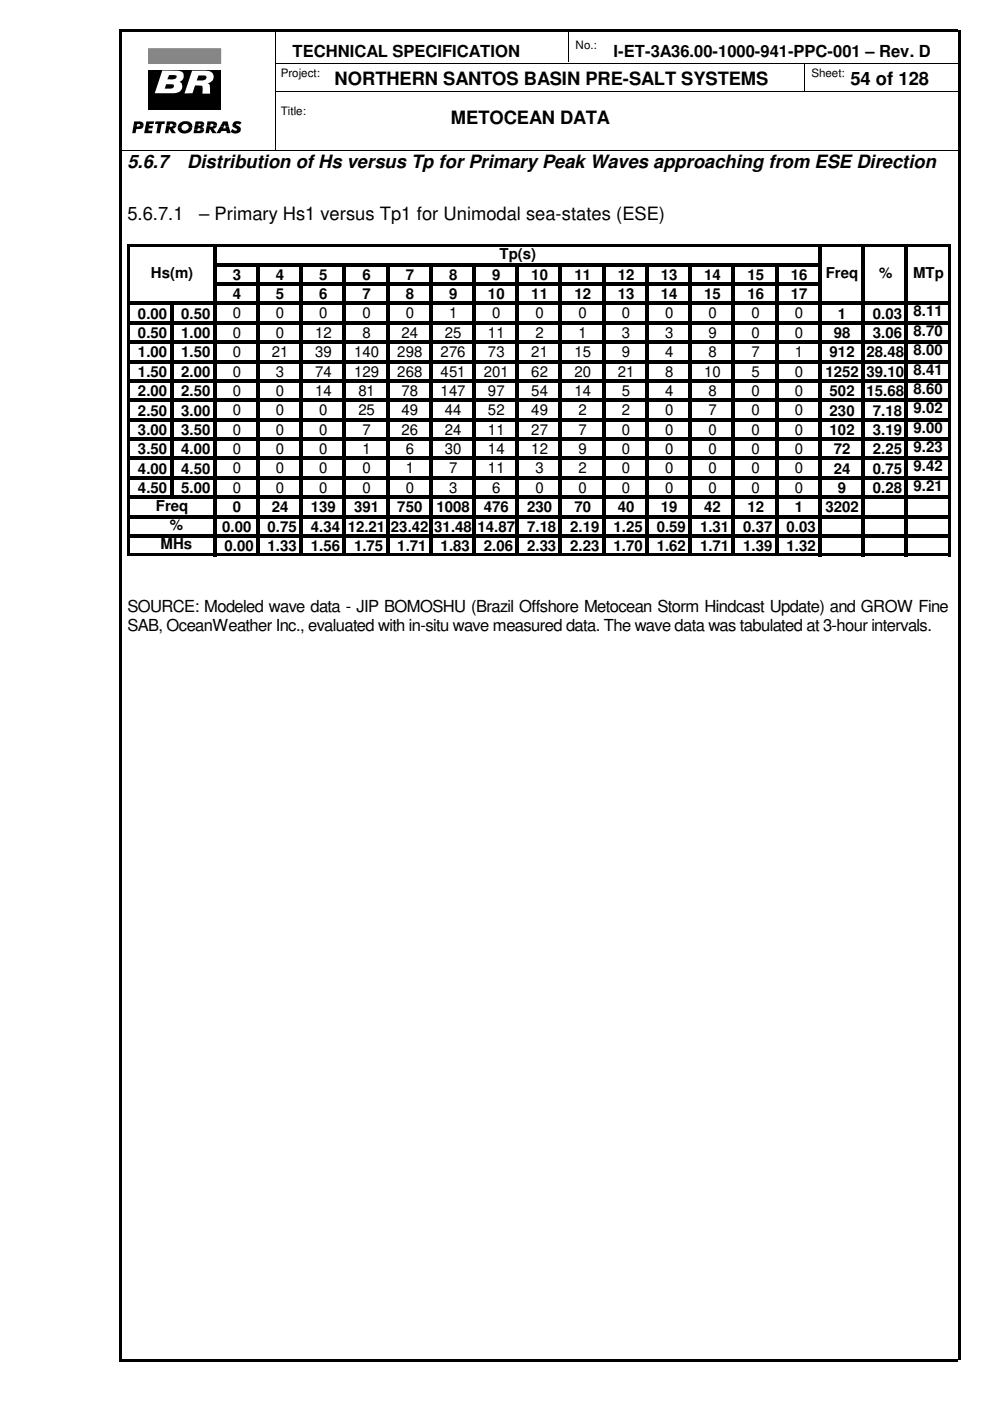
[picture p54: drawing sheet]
<svg xmlns="http://www.w3.org/2000/svg" width="210mm" height="297mm" viewBox="0 0 210 297" stroke-linecap="round" stroke-linejoin="round" font-family="sans-serif">
<defs><g id="words">
<g font-size="3.9">
<text x="71" y="18.1">NORTHERN SANTOS BASIN PRE-SALT SYSTEMS</text>
<text x="180.3" y="18.1">54 of 128</text>
<text x="95.6" y="26.2">METOCEAN DATA</text>
<text x="27" y="35.6">5.6.7</text>
<text x="39.7" y="35.6">Distribution of Hs versus Tp for Primary Peak Waves approaching from ESE Direction</text>
<text x="27" y="46.7">5.6.7.1</text>
<text x="42.2" y="46.7">– Primary Hs1 versus Tp1 for Unimodal sea-states (ESE)</text>
</g>
<g font-size="3.5">
<text x="62" y="12.1">TECHNICAL SPECIFICATION</text>
<text x="130.1" y="12.1">I-ET-3A36.00-1000-941-PPC-001 – Rev. D</text>
<text x="27" y="129.7">SOURCE: Modeled wave data - JIP BOMOSHU (Brazil Offshore Metocean Storm Hindcast Update) and GROW Fine</text>
<text x="27" y="133.7">SAB, OceanWeather Inc., evaluated with in-situ wave measured data. The wave data was tabulated at 3-hour intervals.</text>
</g>
<g font-size="3.2">
<text x="32" y="59">Hs(m)</text>
<text x="49.4" y="59.4">3</text>
<text x="58.5" y="59.4">4</text>
<text x="67.7" y="59.4">5</text>
<text x="76.8" y="59.4">6</text>
<text x="86" y="59.4">7</text>
<text x="95.2" y="59.4">8</text>
<text x="104.4" y="59.4">9</text>
<text x="105.9" y="54.9">Tp(s)</text>
<text x="112.6" y="59.4">10</text>
<text x="121.8" y="59.4">11</text>
<text x="131" y="59.4">12</text>
<text x="140.1" y="59.4">13</text>
<text x="149.3" y="59.4">14</text>
<text x="158.5" y="59.4">15</text>
<text x="167.6" y="59.4">16</text>
<text x="175.1" y="59">Freq</text>
<text x="186.4" y="59">%</text>
<text x="193.6" y="59">MTp</text>
<text x="49.4" y="63.5">4</text>
<text x="58.5" y="63.5">5</text>
<text x="67.7" y="63.5">6</text>
<text x="76.8" y="63.5">7</text>
<text x="86" y="63.5">8</text>
<text x="95.2" y="63.5">9</text>
<text x="103.5" y="63.5">10</text>
<text x="112.6" y="63.5">11</text>
<text x="121.8" y="63.5">12</text>
<text x="131" y="63.5">13</text>
<text x="140.1" y="63.5">14</text>
<text x="149.3" y="63.5">15</text>
<text x="158.5" y="63.5">16</text>
<text x="167.6" y="63.5">17</text>
<text x="29.3" y="67.6">0.00</text>
<text x="29.3" y="71.7">0.50</text>
<text x="38.4" y="67.6">0.50</text>
<text x="38.4" y="71.7">1.00</text>
<text x="49.4" y="67.5">0</text>
<text x="49.4" y="71.6">0</text>
<text x="58.5" y="67.5">0</text>
<text x="58.5" y="71.6">0</text>
<text x="66.8" y="71.6">12</text>
<text x="67.7" y="67.5">0</text>
<text x="76.8" y="67.5">0</text>
<text x="76.8" y="71.6">8</text>
<text x="85.1" y="71.6">24</text>
<text x="86" y="67.5">0</text>
<text x="94.3" y="71.6">25</text>
<text x="95.2" y="67.5">1</text>
<text x="103.5" y="71.6">11</text>
<text x="104.4" y="67.5">0</text>
<text x="113.5" y="71.6">2</text>
<text x="113.5" y="67.5">0</text>
<text x="122.7" y="67.5">0</text>
<text x="122.7" y="71.6">1</text>
<text x="131.9" y="71.6">3</text>
<text x="131.9" y="67.5">0</text>
<text x="141" y="67.5">0</text>
<text x="141" y="71.6">3</text>
<text x="150.2" y="71.6">9</text>
<text x="150.2" y="67.5">0</text>
<text x="159.3" y="71.6">0</text>
<text x="159.3" y="67.5">0</text>
<text x="168.5" y="71.6">0</text>
<text x="168.5" y="67.5">0</text>
<text x="176.8" y="71.7">98</text>
<text x="177.7" y="67.6">1</text>
<text x="185.1" y="67.6">0.03</text>
<text x="185.1" y="71.7">3.06</text>
<text x="193.7" y="67.1">8.11</text>
<text x="193.7" y="71.2">8.70</text>
<text x="29.3" y="75.8">1.00</text>
<text x="38.4" y="75.8">1.50</text>
<text x="49.4" y="75.7">0</text>
<text x="57.6" y="75.7">21</text>
<text x="66.8" y="75.7">39</text>
<text x="75.1" y="75.7">140</text>
<text x="84.2" y="75.7">298</text>
<text x="93.4" y="75.7">276</text>
<text x="103.5" y="75.7">73</text>
<text x="112.6" y="75.7">21</text>
<text x="121.8" y="75.7">15</text>
<text x="131.9" y="75.7">9</text>
<text x="141" y="75.7">4</text>
<text x="150.2" y="75.7">8</text>
<text x="159.3" y="75.7">7</text>
<text x="168.5" y="75.7">1</text>
<text x="175.9" y="75.8">912</text>
<text x="183.7" y="75.8">28.48</text>
<text x="193.7" y="75.3">8.00</text>
<text x="29.3" y="79.9">1.50</text>
<text x="29.3" y="84">2.00</text>
<text x="38.4" y="79.9">2.00</text>
<text x="38.4" y="84">2.50</text>
<text x="49.4" y="79.8">0</text>
<text x="49.4" y="83.9">0</text>
<text x="58.5" y="79.8">3</text>
<text x="58.5" y="83.9">0</text>
<text x="66.8" y="79.8">74</text>
<text x="66.8" y="83.9">14</text>
<text x="75.1" y="79.8">129</text>
<text x="76" y="83.9">81</text>
<text x="84.2" y="79.8">268</text>
<text x="85.1" y="83.9">78</text>
<text x="93.4" y="83.9">147</text>
<text x="93.4" y="79.8">451</text>
<text x="102.6" y="79.8">201</text>
<text x="103.5" y="83.9">97</text>
<text x="112.6" y="83.9">54</text>
<text x="112.6" y="79.8">62</text>
<text x="121.8" y="83.9">14</text>
<text x="121.8" y="79.8">20</text>
<text x="131" y="79.8">21</text>
<text x="131.9" y="83.9">5</text>
<text x="141" y="83.9">4</text>
<text x="141" y="79.8">8</text>
<text x="149.3" y="79.8">10</text>
<text x="150.2" y="83.9">8</text>
<text x="159.3" y="79.8">5</text>
<text x="159.3" y="83.9">0</text>
<text x="168.5" y="79.8">0</text>
<text x="168.5" y="83.9">0</text>
<text x="175" y="79.9">1252</text>
<text x="175.9" y="84">502</text>
<text x="183.7" y="79.9">39.10</text>
<text x="183.7" y="84">15.68</text>
<text x="193.7" y="79.4">8.41</text>
<text x="193.7" y="83.5">8.60</text>
<text x="29.3" y="88.1">2.50</text>
<text x="38.4" y="88.1">3.00</text>
<text x="49.4" y="88.1">0</text>
<text x="58.5" y="88.1">0</text>
<text x="67.7" y="88.1">0</text>
<text x="76" y="88.1">25</text>
<text x="85.1" y="88.1">49</text>
<text x="94.3" y="88.1">44</text>
<text x="103.5" y="88.1">52</text>
<text x="112.6" y="88.1">49</text>
<text x="122.7" y="88.1">2</text>
<text x="131.9" y="88.1">2</text>
<text x="141" y="88.1">0</text>
<text x="150.2" y="88.1">7</text>
<text x="159.3" y="88.1">0</text>
<text x="168.5" y="88.1">0</text>
<text x="175.9" y="88.1">230</text>
<text x="185.1" y="88.1">7.18</text>
<text x="193.7" y="87.6">9.02</text>
<text x="29.3" y="92.2">3.00</text>
<text x="38.4" y="92.2">3.50</text>
<text x="49.4" y="92.2">0</text>
<text x="58.5" y="92.2">0</text>
<text x="67.7" y="92.2">0</text>
<text x="76.8" y="92.2">7</text>
<text x="85.1" y="92.2">26</text>
<text x="94.3" y="92.2">24</text>
<text x="103.5" y="92.2">11</text>
<text x="112.6" y="92.2">27</text>
<text x="122.7" y="92.2">7</text>
<text x="131.9" y="92.2">0</text>
<text x="141" y="92.2">0</text>
<text x="150.2" y="92.2">0</text>
<text x="159.3" y="92.2">0</text>
<text x="168.5" y="92.2">0</text>
<text x="175.9" y="92.2">102</text>
<text x="185.1" y="92.2">3.19</text>
<text x="193.7" y="91.7">9.00</text>
<text x="193.7" y="95.8">9.23</text>
<text x="29.3" y="96.3">3.50</text>
<text x="29.3" y="100.4">4.00</text>
<text x="38.4" y="96.3">4.00</text>
<text x="38.4" y="100.4">4.50</text>
<text x="49.4" y="96.3">0</text>
<text x="49.4" y="100.4">0</text>
<text x="58.5" y="96.3">0</text>
<text x="58.5" y="100.4">0</text>
<text x="67.7" y="96.3">0</text>
<text x="67.7" y="100.4">0</text>
<text x="76.8" y="96.3">1</text>
<text x="76.8" y="100.4">0</text>
<text x="86" y="96.3">6</text>
<text x="86" y="100.4">1</text>
<text x="94.3" y="96.3">30</text>
<text x="95.2" y="100.4">7</text>
<text x="103.5" y="96.3">14</text>
<text x="103.5" y="100.4">11</text>
<text x="112.6" y="96.3">12</text>
<text x="113.5" y="100.4">3</text>
<text x="122.7" y="96.3">9</text>
<text x="122.7" y="100.4">2</text>
<text x="131.9" y="96.3">0</text>
<text x="131.9" y="100.4">0</text>
<text x="141" y="96.3">0</text>
<text x="141" y="100.4">0</text>
<text x="150.2" y="96.3">0</text>
<text x="150.2" y="100.4">0</text>
<text x="159.3" y="96.3">0</text>
<text x="159.3" y="100.4">0</text>
<text x="168.5" y="96.3">0</text>
<text x="168.5" y="100.4">0</text>
<text x="176.8" y="96.3">72</text>
<text x="176.8" y="100.4">24</text>
<text x="185.1" y="96.3">2.25</text>
<text x="185.1" y="100.4">0.75</text>
<text x="193.7" y="99.9">9.42</text>
<text x="29.3" y="104.5">4.50</text>
<text x="38.4" y="104.5">5.00</text>
<text x="49.4" y="104.5">0</text>
<text x="58.5" y="104.5">0</text>
<text x="67.7" y="104.5">0</text>
<text x="76.8" y="104.5">0</text>
<text x="86" y="104.5">0</text>
<text x="95.2" y="104.5">3</text>
<text x="104.4" y="104.5">6</text>
<text x="113.5" y="104.5">0</text>
<text x="122.7" y="104.5">0</text>
<text x="131.9" y="104.5">0</text>
<text x="141" y="104.5">0</text>
<text x="150.2" y="104.5">0</text>
<text x="159.3" y="104.5">0</text>
<text x="168.5" y="104.5">0</text>
<text x="177.7" y="104.5">9</text>
<text x="185.1" y="104.5">0.28</text>
<text x="193.7" y="104.1">9.21</text>
<text x="33.1" y="108.3">Freq</text>
<text x="36" y="112.4">%</text>
<text x="47.1" y="112.7">0.00</text>
<text x="49.4" y="108.6">0</text>
<text x="56.7" y="112.7">0.75</text>
<text x="57.6" y="108.6">24</text>
<text x="65.9" y="108.6">139</text>
<text x="65.9" y="112.7">4.34</text>
<text x="73.7" y="112.7">12.21</text>
<text x="75.1" y="108.6">391</text>
<text x="82.9" y="112.7">23.42</text>
<text x="84.2" y="108.6">750</text>
<text x="92.1" y="112.7">31.48</text>
<text x="92.5" y="108.6">1008</text>
<text x="101.2" y="112.7">14.87</text>
<text x="102.6" y="108.6">476</text>
<text x="111.8" y="108.6">230</text>
<text x="111.8" y="112.7">7.18</text>
<text x="120.9" y="112.7">2.19</text>
<text x="121.8" y="108.6">70</text>
<text x="130.1" y="112.7">1.25</text>
<text x="131" y="108.6">40</text>
<text x="139.2" y="112.7">0.59</text>
<text x="140.1" y="108.6">19</text>
<text x="148.4" y="112.7">1.31</text>
<text x="149.3" y="108.6">42</text>
<text x="157.6" y="112.7">0.37</text>
<text x="158.5" y="108.6">12</text>
<text x="166.8" y="112.7">0.03</text>
<text x="168.5" y="108.6">1</text>
<text x="175" y="108.6">3202</text>
<text x="34" y="116.5">MHs</text>
<text x="47.6" y="116.8">0.00</text>
<text x="56.7" y="116.8">1.33</text>
<text x="65.9" y="116.8">1.56</text>
<text x="75.1" y="116.8">1.75</text>
<text x="84.2" y="116.8">1.71</text>
<text x="93.4" y="116.8">1.83</text>
<text x="102.6" y="116.8">2.06</text>
<text x="111.8" y="116.8">2.33</text>
<text x="120.9" y="116.8">2.23</text>
<text x="130.1" y="116.8">1.70</text>
<text x="139.2" y="116.8">1.62</text>
<text x="148.4" y="116.8">1.71</text>
<text x="157.6" y="116.8">1.39</text>
<text x="166.8" y="116.8">1.32</text>
</g>
<g font-size="2.5">
<text x="122" y="10.3">No.:</text>
<text x="59.5" y="16.3">Project:</text>
<text x="172" y="16.3">Sheet:</text>
<text x="59.5" y="24.5">Title:</text>
</g>
</g></defs>
<path d="M25.4 6.3h177.8v.5h-177.8zM25.4 288.2h177.8v.6h-177.8zM25.4 6.3h.5v281.9h-.5zM203.1 6.3h.5v281.9h-.5z" fill="#000"/>
<path d="M58.4 13.4h144.8M58.4 19.4h144.8M58.5 6.3v25.4M120.5 6.3v6.9M170.5 13.3v6.1M25.4 31.8h177.8" fill="none" stroke="#000" stroke-width=".21"/>
<path d="M31.5 15h15.3v8.4h-15.3z" fill-rule="evenodd" fill="#000"/>
<path d="M40.7 15h2.9a1.36 1.36 0 0 1 1.7 1.1 1.36 1.36 0 0 1-1.2 1.6h-.1l.4 .2 .1 .3v1.7h-1.6v-1.6l-.7-.2h-.8l-.6 1.7h-1.7z" fill-rule="evenodd" fill="#fff"/>
<path d="M31.5 10.3h15.3v3.2h-15.3z" fill-rule="evenodd" fill="#7f7f7f"/>
<path d="M31.5 10.3h15.3v3.2h-15.3z" fill="none" stroke="#7f7f7f" stroke-width=".21"/>
<path d="M42.1 16h1a.5 .5 0 0 1 .7 .4 .5 .5 0 0 1-.5 .6l-1.6 .1z" fill-rule="evenodd" fill="#000"/>
<path d="M34.4 14.9l3.2 .1a1.23 1.23 0 0 1 1.3 1 1.23 1.23 0 0 1-.8 1.4 1.17 1.17 0 0 1 .6 1.1 1.17 1.17 0 0 1-.8 1l-.9 .3h-4.2z" fill-rule="evenodd" fill="#fff"/>
<g fill="#000">
<path d="M35.2 17.9h.8a.52 .52 0 0 1 .6 0 .52 .52 0 0 1 .1 .6l-.5 .3h-1.3z" fill-rule="evenodd"/>
<path d="M35.9 15.9h1a.45 .45 0 0 1 .6 .4 .45 .45 0 0 1-.6 .5h-1.4z" fill-rule="evenodd"/>
<path d="M28.4 25.7l1.6 .1 .4 .4v.3h-.7l-.2-.2h-.4l-.1 .2h-.7z" fill-rule="evenodd"/>
<path d="M28.3 26.5h.7v.3h.5l.2-.3h.7a.99 .99 0 0 1-1.3 .8h-.2l-.2 .9h-.7z" fill-rule="evenodd"/>
<path d="M31 25.7h1.7l-.1 .6h-.9l-.1 .4h.8l-.1 .5h-.8v.5h.8l-.1 .5h-1.6z" fill-rule="evenodd"/>
<path d="M33 25.7h2l-.1 .6h-.6l-.4 1.9h-.8l.4-1.9h-.6z" fill-rule="evenodd"/>
<path d="M35.4 25.7l1.6 .1 .3 .2 .1 .6h-.7v-.2l-.3-.2h-.3l-.1 .4h-.7z" fill-rule="evenodd"/>
<path d="M35.3 26.6h.7l-.1 .3h.5l.3-.3h.7l-.3 .5-.5 .2 .7 .9h-.9l-.5-.9-.2 .9h-.7z" fill-rule="evenodd"/>
<path d="M38.1 26.2l.2-.2a1.61 1.61 0 0 1 2.5 .8v.2h-.8a.77 .77 0 0 0-.8-.7 .77 .77 0 0 0-.7 .7h-.8z" fill-rule="evenodd"/>
<path d="M37.7 27h.8a.76 .76 0 0 0 .7 .7 .76 .76 0 0 0 .8-.7h.8a1.6 1.6 0 0 1-1.5 1.3 1.6 1.6 0 0 1-1.6-1z" fill-rule="evenodd"/>
<path d="M41.3 26.5h.8l-.1 .2h.4l.2-.2h.7l-.3 .3-.3 .1 .4 .2 .2 .4h-.8l-.1-.3h-.4l-.1 .3h-.8z" fill-rule="evenodd"/>
<path d="M41.1 27.5h.8l-.1 .3 .5-.1 .2-.2h.8v.2l-.4 .4-.3 .1h-1.6z" fill-rule="evenodd"/>
<path d="M41.5 25.7l1.5 .1 .3 .3v.3l-.7 .1-.1-.3h-.4v.3h-.8z" fill-rule="evenodd"/>
<path d="M44 25.7l1.6 .1 .3 .3 .1 .5h-.7l-.3-.4h-.3l-.1 .4h-.7z" fill-rule="evenodd"/>
<path d="M43.9 26.6h.7l-.1 .3a.52 .52 0 0 0 .8-.3h.7l-.4 .5-.4 .2 .7 .9h-.9l-.5-.9-.2 .9h-.7z" fill-rule="evenodd"/>
<path d="M47.3 25.7h1l.2 1.1h-.7l-.1-.5-.2 .5h-.8z" fill-rule="evenodd"/>
<path d="M46.7 26.8h.8l-.2 .4h.6l-.1-.4h.7l.4 1.4h-.8l-.1-.4h-1l-.3 .4h-.8z" fill-rule="evenodd"/>
<path d="M49.6 25.9l.4-.2 .9 .1 .3 .2-.4 .5a.37 .37 0 0 0-.4-.3 .37 .37 0 0 0-.3 .3l.1 .1a.85 .85 0 0 1 .9 .9 .85 .85 0 0 1-1 .8l-.7-.1-.5-.3 .4-.6a.57 .57 0 0 0 .5 .4 .57 .57 0 0 0 .5-.3l-.4-.2a.74 .74 0 0 1-.3-1.3z" fill-rule="evenodd"/>
</g>
<g fill="#fff">
<path d="M26.8 9.6h.3v.3h-.3z"/>
<path d="M27.1 9.6h28.1v.3h-28.1z"/>
<path d="M55.2 9.6h.3v.3h-.3z"/>
<path d="M26.8 28.7h.3v.2h-.3z"/>
<path d="M27.1 28.7h28.1v.2h-28.1z"/>
<path d="M55.2 28.7h.3v.2h-.3z"/>
<path d="M26.8 9.9h.3v18.8h-.3z"/>
<path d="M55.2 9.9h.3v18.8h-.3z"/>
</g>
<g fill="#000">
<path d="M27.5 51.9h174v.5h-174zM45.8 55.8h128.4v.7h-128.4zM27.5 64h174v.7h-174zM27.5 68.1h174v.7h-174zM27.5 72.2h174v.7h-174zM27.5 76.3h174v.7h-174zM45.8 59.9h128.4v.7h-128.4zM27.5 80.4h174v.7h-174zM27.5 84.5h174v.7h-174zM27.5 88.6h174v.7h-174zM27.5 92.8h174v.6h-174zM27.5 96.9h174v.6h-174z"/>
<path d="M27 51.9h.5v66h-.5zM27.5 101h174v.6h-174zM27.5 105.1h174v.6h-174zM27.5 109.2h174v.7h-174zM27.5 113.3h174v.7h-174zM27.5 117.4h174v.5h-174zM36 64.7h.7v41h-.7zM45.2 52.4h.6v65.5h-.6zM54.4 56.5h.6v61.4h-.6zM63.5 56.5h.7v61.4h-.7zM72.7 56.5h.7v61.4h-.7zM81.8 56.5h.7v61.4h-.7z"/>
<path d="M91 56.5h.7v61.4h-.7zM100.2 56.5h.6v61.4h-.6zM109.3 56.5h.7v61.4h-.7zM118.5 56.5h.7v61.4h-.7zM127.7 56.5h.7v61.4h-.7zM136.8 56.5h.7v61.4h-.7zM146 56.5h.7v61.4h-.7zM155.2 56.5h.6v61.4h-.6zM164.3 56.5h.7v61.4h-.7zM173.5 52.4h.7v65.5h-.7zM182.7 52.4h.6v65.5h-.6zM191.9 52.4h.6v65.5h-.6z"/>
<path d="M201 52.4h.5v65.5h-.5z"/>
</g>
<use href="#words"/>
</svg>
